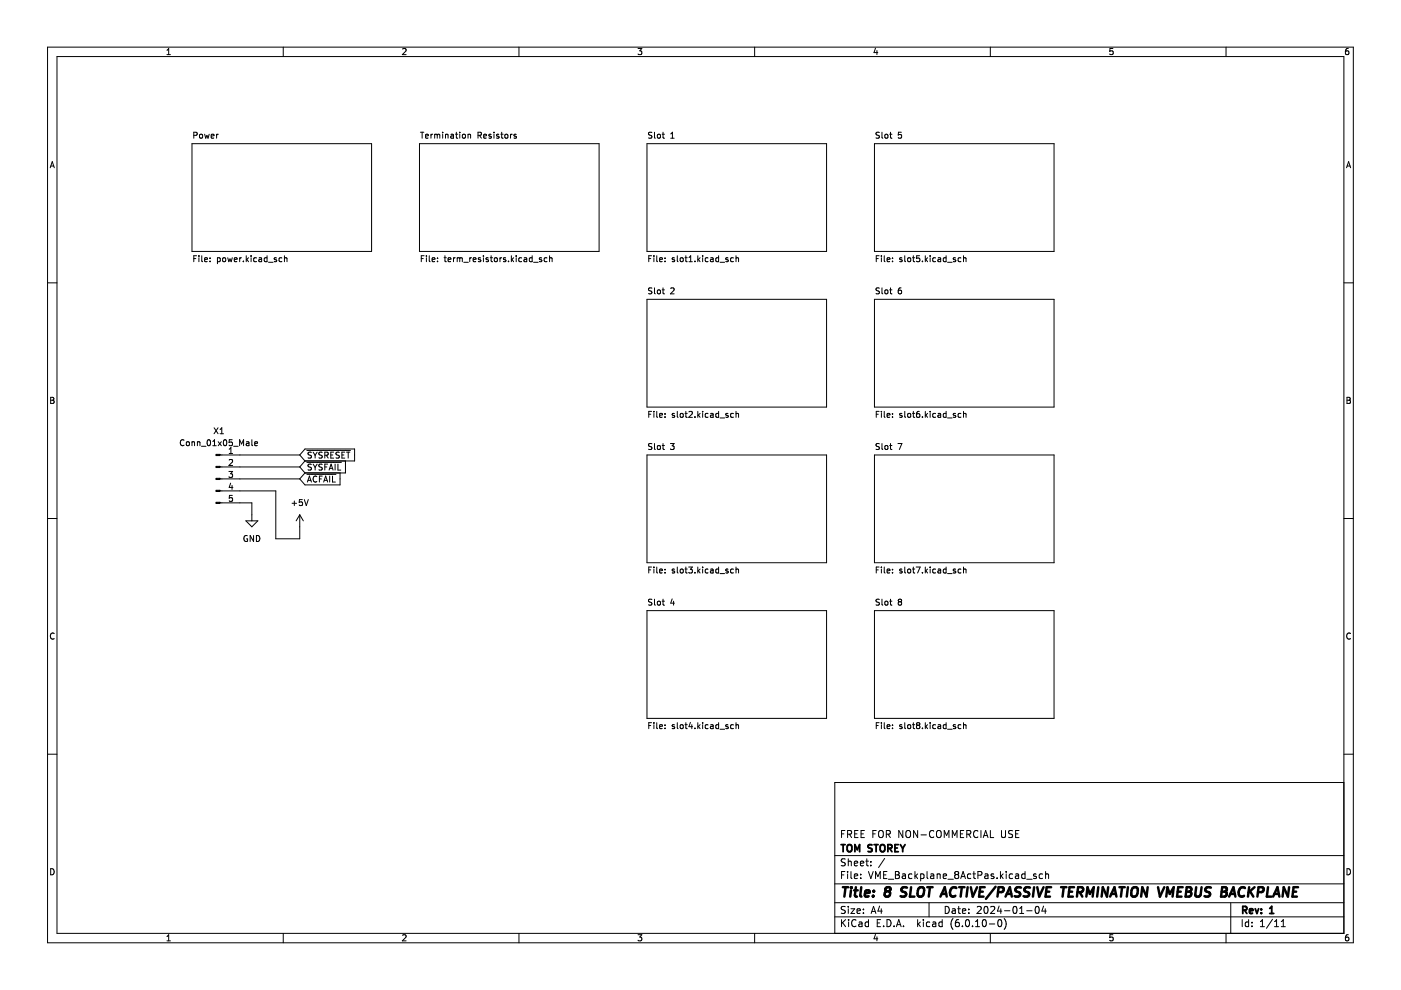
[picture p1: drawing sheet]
<svg xmlns="http://www.w3.org/2000/svg" width="297mm" height="210mm" viewBox="0 0 297 210" stroke-linecap="round" stroke-linejoin="round" font-family="sans-serif">
<path d="M.1 0h297v209.9h-297z" fill-rule="evenodd" fill="#fff" stroke="#fff" stroke-width=".21"/>
<g fill="none" stroke="#000" stroke-width=".21">
<path d="M10.1 10h276.8v189.9h-276.8zM12.1 12h272.8v185.9h-272.8zM35.4 11.6h.7M35.4 10.7l.4-.4v1.3M60.1 10v2M85.4 10.4l.5-.1 .2 .4-.8 .9h.8M110 10v2M135.3 10.3h.8l-.5 .5 .4 .1v.6l-.2 .1-.5-.1M160 10v2M185.6 10.2l-.3 .9h.8M185.9 10.7v.9M210 10v2"/>
<path d="M236 10.3h-.7v.6l.6-.1 .1 .7-.2 .1-.5-.1M259.9 10v2M285.9 10.3h-.4l-.2 .3v.7l.2 .3 .4-.1v-.7h-.4l-.2 .2M10.6 35.6l.5-1.3 .4 1.3M10.8 35.2h.6M40.7 30.5h38.1v22.8h-38.1zM41.1 28.7l.6-.1 .1-.4-.7-.2v1.3M42.4 28.6l.1-.1 .4 .1-.1 .6h-.4zM43.4 28.5l.2 .8 .3-.6 .2 .6 .3-.8M44.8 28.9l.6-.1-.1-.3h-.3l-.2 .1v.6h.5M45.9 28.5v.8M46.3 28.5l-.4 .2"/>
<path d="M88.9 30.5h38.1v22.8h-38.1zM89.1 28h.8M89.5 28v1.3M90.2 28.9l.6-.1v-.3h-.4l-.2 .1 .1 .6h.5M91.4 28.5v.8M91.7 28.5l-.3 .2M92.2 28.6l.3-.1 .2 .1M92.2 28.5v.8M92.7 28.6l.2-.1h.3v.8M92.7 28.6v.7M93.9 28v.2M93.9 28.5v.8"/>
<path d="M94.5 28.6l.4-.1 .1 .8M94.5 28.5v.8M95.6 28.5h.5v.8M96.1 28.8l-.6 .2 .2 .3 .4-.1M96.6 28.5h.5M96.8 28v1.1l.3 .2M97.5 28v.2M97.5 28.5v.8M98.1 28.6l.2-.1 .3 .1v.6h-.5zM99.2 28.6l.5-.1 .1 .8M99.2 28.5v.8M101.3 28.7l.7-.1v-.4l-.7-.2v1.3"/>
<path d="M101.6 28.7l.5 .6M102.6 28.9l.6-.1-.1-.3h-.4l-.1 .1v.6h.5M104.1 28.5h-.3l-.2 .1 .1 .2 .4 .1v.3h-.5M104.7 28v.2M104.7 28.5v.8M105.8 28.5h-.3l-.2 .1v.2l.5 .1v.3h-.5M106.2 28.5h.5M106.4 28v1.1l.3 .2M107.1 28.5h.4l.2 .2v.4l-.2 .2-.5-.2zM108.2 28.5v.8M108.6 28.5l-.4 .2M109.4 28.5h-.3l-.1 .1v.2l.4 .1v.3h-.4"/>
<path d="M137.2 30.5h38v22.8h-38zM138.2 28.1l-.5-.1-.2 .3 .1 .3 .6 .2v.4h-.7M138.8 28v1.1l.1 .2M139.5 28.5h.3l.2 .2v.4l-.2 .2-.4-.2zM140.4 28.5h.5M140.6 28v1.1l.3 .2M142.2 29.3h.7M142.2 28.4l.4-.4v1.3M185.4 30.5h38.1v22.8h-38.1zM186.4 28.1l-.4-.1-.3 .3 .1 .3 .6 .2v.4h-.7M187 28v1.1l.2 .2M187.7 28.5h.3l.3 .2v.4l-.3 .2-.4-.2z"/>
<path d="M188.6 28.5h.5M188.8 28v1.1l.3 .2M191.1 28h-.6l-.1 .6h.6l.1 .6-.2 .1-.5-.1M285.5 35.6l.4-1.3 .5 1.3M285.6 35.2h.6M10.1 60h2M41.1 54.8h.4M41.7 54.2h-.6v1.3M42.2 54.2v.1M42.2 54.6v.9M42.8 54.2v1.1l.2 .2M43.4 55.1l.6-.2-.1-.2-.3-.1-.2 .2v.6h.5"/>
<path d="M44.5 54.7v.1M44.5 55.4v.1M46.1 54.7l.4-.1 .2 .3-.1 .5h-.5M46.1 54.6v1.3M47.3 54.7l.3-.1 .3 .3v.3l-.3 .3-.4-.3zM48.3 54.6l.2 .9 .3-.6 .2 .6 .2-.9M49.7 55.1l.6-.2-.1-.2-.3-.1-.2 .2v.6h.5M50.8 54.6v.9M51.2 54.6l-.4 .3M51.6 55.4v.1M52.2 54.2v1.3M52.3 55l.4 .5"/>
<path d="M52.7 54.6l-.5 .5M53.2 54.2v.1M53.2 54.6v.9M54.4 54.7l-.4-.1-.2 .3 .1 .5h.5M54.9 54.7h.5l.1 .8M55.5 54.9l-.6 .3 .1 .3 .5-.1M56.6 54.7l-.3-.1-.3 .3 .1 .5h.5M56.6 54.2v1.3M56.9 55.6h1M58.6 54.7l-.3-.1-.2 .2 .1 .2 .4 .1v.3h-.5M59.8 54.7l-.4-.1-.2 .3 .1 .5h.5M60.3 54.8l.5-.1 .1 .8"/>
<path d="M60.3 54.2v1.3M89.3 54.8h.4M89.9 54.2h-.6v1.3M90.4 54.2v.1M90.4 54.6v.9M91 54.2v1.1l.2 .2M91.6 55.1l.6-.2v-.2l-.4-.1-.2 .2 .1 .6h.5M92.8 55.4v.1M92.8 54.7v.1M94.2 54.6h.4M94.3 54.2v1.1l.3 .2M95 55.1l.6-.2-.1-.2-.3-.1-.2 .2 .1 .6h.4"/>
<path d="M96.1 54.6v.9M96.5 54.6l-.4 .3M96.9 54.8l.4-.2 .2 .2M96.9 54.6v.9M97.5 54.8l.2-.2 .3 .1v.8M97.5 54.8v.7M98.3 55.6h1M99.6 54.6v.9M100 54.6l-.4 .3M100.3 55.1l.6-.2v-.2l-.4-.1-.2 .2 .1 .6h.5M101.9 54.7l-.3-.1-.2 .2 .1 .2 .4 .1v.3h-.5M102.5 54.2v.1"/>
<path d="M102.5 54.6v.9M103.5 54.7l-.3-.1-.2 .2 .1 .2 .4 .1v.3h-.5M103.9 54.6h.5M104.1 54.2v1.1l.3 .2M104.9 54.8l.1-.2 .4 .2-.1 .6h-.4zM106 54.6v.9M106.4 54.6l-.4 .3M107.2 54.7l-.3-.1-.2 .2 .1 .2 .4 .1v.3h-.5M107.8 55.4v.1M108.4 54.2v1.3M108.5 55l.4 .5M108.9 54.6l-.5 .5"/>
<path d="M109.4 54.2v.1M109.4 54.6v.9M110.6 54.7l-.4-.1-.2 .3 .1 .5h.5M111.1 54.7h.5l.1 .8M111.7 54.9l-.6 .3 .2 .3 .4-.1M112.8 54.7l-.3-.1-.3 .3 .1 .5h.5M112.8 54.2v1.3M113.1 55.6h1M114.8 54.7l-.3-.1-.2 .2 .1 .2 .4 .1v.3h-.5M116 54.7l-.4-.1-.2 .3 .1 .5h.5M116.5 54.8l.5-.1 .1 .8M116.5 54.2v1.3"/>
<path d="M137.6 54.8h.4M138.2 54.2h-.6v1.3M138.6 54.2v.1M138.6 54.6v.9M139.2 54.2v1.1l.2 .2M139.8 55.1l.7-.2-.1-.2-.4-.1-.2 .2 .1 .6h.5M141 54.7v.1M141 55.4v.1M143 54.7l-.3-.1-.2 .2 .1 .2 .4 .1v.3h-.5M143.6 54.2v1.1l.2 .2M144.3 54.8l.1-.2 .4 .2-.1 .6h-.4zM145.2 54.6h.5"/>
<path d="M145.4 54.2v1.1l.3 .2M146.1 55.5h.7M146.1 54.6l.3-.4v1.3M147.3 55.4v.1M147.9 54.2v1.3M148.1 55l.3 .5M148.4 54.6l-.5 .5M149 54.2v.1M149 54.6v.9M150.1 54.7l-.3-.1-.3 .3 .1 .5h.5M150.7 54.7h.5v.8M151.2 54.9l-.6 .3 .2 .3 .4-.1"/>
<path d="M152.4 54.7l-.4-.1-.2 .3 .1 .5h.5M152.4 54.2v1.3M152.7 55.6h.9M154.4 54.7l-.3-.1-.2 .2v.2l.5 .1v.3h-.5M155.5 54.7l-.4-.1-.2 .3 .1 .5h.5M156 54.8l.5-.1 .1 .8M156 54.2v1.3M185.8 54.8h.4M186.4 54.2h-.6v1.3M186.9 54.2v.1M186.9 54.6v.9M187.5 54.2v1.1l.2 .2"/>
<path d="M188.1 55.1l.6-.2-.1-.2-.3-.1-.2 .2v.6h.5M189.2 54.7v.1M189.2 55.4v.1M191.2 54.7l-.3-.1-.2 .2 .1 .2 .4 .1v.3h-.5M191.8 54.2v1.1l.2 .2M192.5 54.8l.2-.2 .3 .2v.6h-.5zM193.5 54.6h.4M193.6 54.2v1.1l.3 .2M195 54.2h-.6l-.1 .6h.6l.1 .6-.2 .1-.5-.1M195.6 55.4v.1M196.2 54.2v1.3M196.3 55l.4 .5"/>
<path d="M196.7 54.6l-.5 .5M197.2 54.2v.1M197.2 54.6v.9M198.4 54.7l-.4-.1-.2 .3 .1 .5h.5M198.9 54.7h.5v.8M199.4 54.9l-.6 .3 .2 .3 .4-.1M200.6 54.7l-.4-.1-.2 .3 .1 .5h.5M200.6 54.2v1.3M200.9 55.6h1M202.6 54.7l-.3-.1-.2 .2 .1 .2 .4 .1v.3h-.5M203.7 54.7l-.3-.1-.3 .3 .2 .5h.4M204.3 54.8l.5-.1v.8"/>
<path d="M204.3 54.2v1.3M284.9 60h2M137.2 63.5h38v22.8h-38zM138.2 61.1l-.5-.1-.2 .3 .1 .3 .6 .2v.4h-.7M138.8 61v1.1l.1 .2M139.5 61.5h.3l.2 .2v.4l-.2 .2-.4-.2zM140.4 61.5h.5M140.6 61v1.1l.3 .2M142.2 61.2l.5-.2 .2 .4-.8 .9h.8M185.4 63.5h38.1v22.8h-38.1zM186.4 61.1l-.4-.1-.3 .3 .1 .3 .6 .2v.4h-.7M187 61v1.1l.2 .2"/>
<path d="M187.7 61.5h.3l.3 .2v.4l-.3 .2-.4-.2zM188.6 61.5h.5M188.8 61v1.1l.3 .2M191 61l-.3 .1-.2 .2-.1 .8 .3 .2 .4-.1-.1-.6-.3-.1-.3 .3M10.7 84.2h.5l.2 .3-.2 .4 .2 .1 .1 .3-.3 .2h-.5zM10.7 84.9h.5M39 93.4a.56 .56 0 0 0-.8 .5 .56 .56 0 0 0 .8 .5M39.6 93.8l.1-.1 .4 .1-.1 .6h-.4zM40.7 93.8l.5-.1v.8M40.7 93.7v.8M41.9 93.8l.4-.1 .1 .8M41.9 93.7v.8"/>
<path d="M42.7 94.6h1M44 93.4l.2-.2a.68 .68 0 0 1 .5 .7 .68 .68 0 0 1-.5 .6l-.3-.5zM45.1 94.5h.7M45.1 93.6l.4-.4v1.3M45.4 90.7l.8 1.3M46.2 90.7l-.8 1.3M46.3 93.7l.6 .8M46.6 99h17M46.6 96.5h17M46.7 92h.7M46.7 91.1l.3-.4v1.3M46.9 93.7l-.6 .8"/>
<path d="M47.5 93.4l.2-.2a.68 .68 0 0 1 .4 .7 .68 .68 0 0 1-.4 .6l-.3-.5zM48.5 100h.8l-.4 .4 .4 .2v.5l-.2 .1-.6-.1M48.6 96.2h.7M48.6 95.2l.4-.3v1.3M48.6 97.5l.5-.1 .2 .4-.8 .9h.8M49.2 93.2h-.6v.6h.6v.6l-.2 .1-.4-.1M49.5 94.6h1M50.8 94.5v-1.3l.4 .9 .4-.9v1.3M52.2 93.7h.5l.1 .8M52.8 94l-.6 .2 .2 .3 .4-.1M53.4 93.2v1.1l.2 .2M54 94.1l.6-.1-.1-.3h-.3l-.2 .1 .1 .6h.4"/>
<path d="M63.6 99l1.1 1.3M63.6 96.5l1.1-1.3h10.5v2.5h-10.5M63.6 96.5l1.1 1.2M64.7 97.7l-1.1 1.3M65.1 98h7.3M65.1 95.5h9.2M66 98.5h-.6v.4l.5 .2 .1 .3-.2 .3-.5-.1M66 95.9l-.6 .1v.3l.5 .3 .1 .3-.2 .2h-.5M66.4 98.4l.4 .7M66.4 95.9l.4 .6M66.8 96.5v.6M66.8 99.1v.6"/>
<path d="M67.2 98.4l-.4 .7M67.2 95.9l-.4 .6M68.3 98.5h-.6v.4l.5 .2 .1 .3-.2 .3-.5-.1M68.3 95.9l-.6 .1v.3l.5 .3 .1 .3-.2 .2h-.5M68.9 99h.4M68.9 96.5h.6v-.5l-.6-.1v1.2M69.2 96.5l.4 .6M69.5 98.4h-.6v1.3M69.8 99.7l.4-1.3 .4 1.3M69.9 99.3h.6M70.1 96.5h.5M70.7 95.9h-.6v1.2h.6"/>
<path d="M71 98.4v1.3M71.6 98.4v1.3h.7M71.9 95.9h-.4l-.3 .2 .1 .3 .6 .2v.4l-.7 .1M72.5 96.5h.4M73.1 95.9h-.6v1.2h.6M73.2 97.7v2.6h-8.5M73.5 95.9h.7M73.8 95.9v1.2M137.2 96.5h38v22.8h-38zM137.6 87.8h.4M138.2 87.2h-.6v1.3M138.2 94.1l-.5-.1-.2 .3 .1 .3 .6 .2v.4h-.7"/>
<path d="M138.6 87.2v.1M138.6 87.6v.9M138.8 94v1.1l.1 .2M139.2 87.2v1.1l.2 .2M139.5 94.5h.3l.2 .2v.4l-.2 .2-.4-.2zM139.8 88.1l.7-.2-.1-.2-.4-.1-.2 .2 .1 .6h.5M140.4 94.5h.5M140.6 94v1.1l.3 .2M141 87.7v.1M141 88.4v.1M142.1 94h.8l-.4 .5 .4 .1v.6l-.2 .1-.6-.1M143 87.7l-.3-.1-.2 .2 .1 .2 .4 .1v.3h-.5"/>
<path d="M143.6 87.2v1.1l.2 .2M144.3 87.8l.1-.2 .4 .2-.1 .6h-.4zM145.2 87.6h.5M145.4 87.2v1.1l.3 .2M146.1 87.3l.5-.1 .2 .4-.8 .9h.8M147.3 88.4v.1M147.9 87.2v1.3M148.1 88l.3 .5M148.4 87.6l-.5 .5M149 87.2v.1M149 87.6v.9M150.1 87.7l-.3-.1-.3 .3 .1 .5h.5"/>
<path d="M150.7 87.7h.5v.8M151.2 87.9l-.6 .3 .2 .3 .4-.1M152.4 87.7l-.4-.1-.2 .3 .1 .5h.5M152.4 87.2v1.3M152.7 88.6h.9M154.4 87.7l-.3-.1-.2 .2v.2l.5 .1v.3h-.5M155.5 87.7l-.4-.1-.2 .3 .1 .5h.5M156 87.8l.5-.1 .1 .8M156 87.2v1.3M185.4 96.5h38.1v22.8h-38.1zM185.8 87.8h.4M186.4 87.2h-.6v1.3"/>
<path d="M186.4 94.1l-.4-.1-.3 .3 .1 .3 .6 .2v.4h-.7M186.9 87.2v.1M186.9 87.6v.9M187 94v1.1l.2 .2M187.5 87.2v1.1l.2 .2M187.7 94.5h.3l.3 .2v.4l-.3 .2-.4-.2zM188.1 88.1l.6-.2-.1-.2-.3-.1-.2 .2v.6h.5M188.6 94.5h.5M188.8 94v1.1l.3 .2M189.2 88.4v.1M189.2 87.7v.1M190.4 94h.8l-.5 1.3"/>
<path d="M191.2 87.7l-.3-.1-.2 .2 .1 .2 .4 .1v.3h-.5M191.8 87.2v1.1l.2 .2M192.5 87.8l.2-.2 .3 .2v.6h-.5zM193.5 87.6h.4M193.6 87.2v1.1l.3 .2M194.9 87.2l-.4 .1-.1 .2-.1 .7 .2 .3 .5-.1-.1-.6-.4-.1-.2 .2M195.6 88.4v.1M196.2 87.2v1.3M196.3 88l.4 .5M196.7 87.6l-.5 .5M197.2 87.2v.1M197.2 87.6v.9"/>
<path d="M198.4 87.7l-.4-.1-.2 .3 .1 .5h.5M198.9 87.7h.5v.8M199.4 87.9l-.6 .3 .2 .3 .4-.1M200.6 87.7l-.4-.1-.2 .3 .1 .5h.5M200.6 87.2v1.3M200.9 88.6h1M202.6 87.7l-.3-.1-.2 .2 .1 .2 .4 .1v.3h-.5M203.7 87.7l-.3-.1-.3 .3 .2 .5h.4M204.3 87.8l.5-.1v.8M204.3 87.2v1.3M285.6 84.2h.4l.3 .3-.3 .4 .3 .1v.3l-.2 .2h-.5zM285.6 84.9h.4"/>
<path d="M10.1 109.9h2M46.6 104.1h11.9v10.1h5.1v-5M46.6 106.6h6.8v3.8M46.6 101.5h17M48.9 102.4l-.3 .9h.8M49.2 102.9v.9M49.3 105h-.6l-.1 .6h.6l.1 .6-.2 .1-.5-.1M52.1 110.4h2.6l-1.3 1.3zM52.4 113.6a.58 .58 0 0 0-.7 .6 .58 .58 0 0 0 .8 .5v-.4h-.3M53.8 113.5v1.3l-.8-1.3v1.3M54.4 113.5a.64 .64 0 0 1 .7 .7 .64 .64 0 0 1-.7 .6zM61.9 106.7h1"/>
<path d="M62.4 106.2v1M63.6 109.2l-.8 1.2M63.6 109.2l.7 1.2M64.1 105.9h-.6l-.1 .6h.6l.1 .6-.2 .1-.5-.1M64.5 105.9l.4 1.3 .5-1.3M64.7 100.3l-1.1 1.2M65.1 100.6h6.1M65.2 102.2l.4-1.3 .4 1.3M65.3 101.8h.6M67.2 101.1a.56 .56 0 0 0-.8 .5 .56 .56 0 0 0 .8 .5M67.7 101.5h.4M68.3 100.9h-.6v1.3"/>
<path d="M68.6 102.2l.4-1.3 .5 1.3M68.7 101.8h.7M69.9 100.9v1.3M70.5 100.9v1.3h.6M72.1 100.3v2.5h-7.4l-1.1-1.3M284.9 109.9h2M11.5 134.3a.58 .58 0 0 0-.8 .6 .58 .58 0 0 0 .8 .5M137.2 129.5h38v22.8h-38zM137.6 120.8h.4M138.2 120.2h-.6v1.3M138.2 127.1l-.5-.1-.2 .3 .1 .3 .6 .2v.4h-.7M138.6 120.2v.1"/>
<path d="M138.6 120.6v.9M138.8 127v1.1l.1 .2M139.2 120.2v1.1l.2 .2M139.5 127.5h.3l.2 .2v.4l-.2 .2-.4-.2zM139.8 121.1l.7-.2-.1-.2-.4-.1-.2 .2 .1 .6h.5M140.4 127.5h.5M140.6 127v1.1l.3 .2M141 120.7v.1M141 121.4v.1M142.5 127l-.3 .9h.8M142.8 127.5v.8M143 120.7l-.3-.1-.2 .2 .1 .2 .4 .1v.3h-.5"/>
<path d="M143.6 120.2v1.1l.2 .2M144.3 120.7l.3-.1 .3 .3v.4l-.3 .2-.4-.2zM145.2 120.6h.5M145.4 120.2v1.1l.3 .2M146 120.2h.8l-.4 .5 .3 .1v.6l-.1 .1-.6-.1M147.3 121.4v.1M147.9 120.2v1.3M148.1 121l.3 .5M148.4 120.6l-.5 .5M149 120.2v.1M149 120.6v.9M150.1 120.7l-.3-.1-.3 .3 .1 .5h.5"/>
<path d="M150.7 120.7h.5v.8M151.2 120.9l-.6 .3 .2 .3 .4-.1M152.4 120.7l-.4-.1-.2 .3 .1 .5h.5M152.4 120.2v1.3M152.7 121.6h.9M154.4 120.7l-.3-.1-.2 .2v.2l.5 .1v.3h-.5M155.5 120.7l-.4-.1-.2 .3 .1 .5h.5M156 120.8l.5-.1 .1 .8M156 120.2v1.3M185.4 129.5h38.1v22.8h-38.1zM185.8 120.8h.4M186.4 120.2h-.6v1.3"/>
<path d="M186.4 127.1l-.4-.1-.3 .3 .1 .3 .6 .2v.4h-.7M186.9 120.2v.1M186.9 120.6v.9M187 127v1.1l.2 .2M187.5 120.2v1.1l.2 .2M187.7 127.5h.3l.3 .2v.4l-.3 .2-.4-.2zM188.1 121.1l.6-.2-.1-.2-.3-.1-.2 .2v.6h.5M188.6 127.5h.5M188.8 127v1.1l.3 .2M189.2 120.7v.1M189.2 121.4v.1M190.7 127.6l-.3 .2 .1 .4 .2 .1h.2l.3-.2-.1-.4-.2-.1"/>
<path d="M190.7 127.6l-.3-.3 .3-.3h.2l.3 .3-.3 .3M190.7 127.6h.2M191.2 120.7l-.3-.1-.2 .2 .1 .2 .4 .1v.3h-.5M191.8 120.2v1.1l.2 .2M192.5 120.8l.2-.2 .3 .2v.6h-.5zM193.5 120.6h.4M193.6 120.2v1.1l.3 .2M194.2 120.2h.9l-.6 1.3M195.6 121.4v.1M196.2 120.2v1.3M196.3 121l.4 .5M196.7 120.6l-.5 .5"/>
<path d="M197.2 120.2v.1M197.2 120.6v.9M198.4 120.7l-.4-.1-.2 .3 .1 .5h.5M198.9 120.7h.5v.8M199.4 120.9l-.6 .3 .2 .3 .4-.1M200.6 120.7l-.4-.1-.2 .3 .1 .5h.5M200.6 120.2v1.3M200.9 121.6h1M202.6 120.7l-.3-.1-.2 .2 .1 .2 .4 .1v.3h-.5M203.7 120.7l-.3-.1-.3 .3 .2 .5h.4M204.3 120.2v1.3M204.3 120.8l.5-.1v.8"/>
<path d="M286.3 134.3a.58 .58 0 0 0-.8 .6 .58 .58 0 0 0 .8 .5M10.1 159.9h2M137.6 153.8h.4M138.2 153.2h-.6v1.3M138.6 153.2v.1M138.6 153.6v.9M139.2 153.2v1.1l.2 .2M139.8 154.1l.7-.1-.1-.3-.4-.1-.2 .2 .1 .6h.5M141 154.4v.1M141 153.7v.1M143 153.7l-.3-.1-.2 .2 .1 .2 .4 .1v.3h-.5M143.6 153.2v1.1l.2 .2"/>
<path d="M144.3 153.8l.1-.2 .4 .2-.1 .6h-.4zM145.2 153.6h.5M145.4 153.2v1.1l.3 .2M146.4 153.2l-.3 .9h.8M146.7 153.6v.9M147.3 154.4v.1M147.9 153.2v1.3M148.1 154l.3 .5M148.4 153.6l-.5 .5M149 153.2v.1M149 153.6v.9M150.1 153.7l-.3-.1-.3 .3 .1 .5h.5"/>
<path d="M150.7 153.7h.5v.8M151.2 154l-.6 .2 .2 .3 .4-.1M152.4 153.7l-.4-.1-.2 .3 .1 .5h.5M152.4 153.2v1.3M152.7 154.6h.9M154.4 153.7l-.3-.1-.2 .2v.2l.5 .1v.3h-.5M155.5 153.7l-.4-.1-.2 .3 .1 .5h.5M156 153.8l.5-.1 .1 .8M156 153.2v1.3M185.8 153.8h.4M186.4 153.2h-.6v1.3M186.9 153.2v.1"/>
<path d="M186.9 153.6v.9M187.5 153.2v1.1l.2 .2M188.1 154.1l.6-.1-.1-.3-.3-.1-.2 .2v.6h.5M189.2 154.4v.1M189.2 153.7v.1M191.2 153.7l-.3-.1-.2 .2 .1 .2 .4 .1v.3h-.5M191.8 153.2v1.1l.2 .2M192.5 153.8l.2-.2 .3 .2v.6h-.5zM193.5 153.6h.4M193.6 153.2v1.1l.3 .2M194.5 153.8l-.2-.3 .2-.3h.3l.2 .3-.2 .3M194.5 153.8l-.2 .2v.3l.2 .2h.3l.2-.2v-.3l-.2-.2"/>
<path d="M194.5 153.8h.3M195.6 154.4v.1M196.2 153.2v1.3M196.3 154l.4 .5M196.7 153.6l-.5 .5M197.2 153.2v.1M197.2 153.6v.9M198.4 153.7l-.4-.1-.2 .3 .1 .5h.5M198.9 153.7h.5v.8M199.4 154l-.6 .2 .2 .3 .4-.1M200.6 153.7l-.4-.1-.2 .3 .1 .5h.5M200.6 153.2v1.3"/>
<path d="M200.9 154.6h1M202.6 153.7l-.3-.1-.2 .2 .1 .2 .4 .1v.3h-.5M203.7 153.7l-.3-.1-.3 .3 .2 .5h.4M204.3 153.2v1.3M204.3 153.8l.5-.1v.8M284.9 159.9h2M178.4 176.8h.5M179.1 176.1h-.7v1.5M179.7 176.9l.7-.1 .2-.2-.1-.4-.8-.1v1.5M180.1 176.9l.5 .7M181.2 176.8h.5M181.9 176.1h-.7v1.5h.7"/>
<path d="M182.6 176.8h.5M183.3 176.1h-.7v1.5h.7M185.1 176.8h.5M185.8 176.1h-.7v1.5M186.3 176.3l.3-.2a.5 .5 0 0 1 .7 .5v.5a.5 .5 0 0 1-.5 .5 .5 .5 0 0 1-.5-.5zM187.9 176.9l.7-.1 .2-.2-.1-.4-.8-.1v1.5M188.3 176.9l.5 .7M191.4 176.1v1.5l-.8-1.5v1.5M192.1 176.3l.3-.2a.5 .5 0 0 1 .7 .5v.5a.5 .5 0 0 1-.5 .5 .5 .5 0 0 1-.5-.5zM194.6 176.1v1.5l-.9-1.5v1.5M195.3 177h1.1M198 176.2a.71 .71 0 0 0-1 .5 .71 .71 0 0 0 .7 .9l.3-.2"/>
<path d="M198.6 176.3l.3-.2a.5 .5 0 0 1 .7 .5v.5a.5 .5 0 0 1-.5 .5 .5 .5 0 0 1-.5-.5zM200.2 177.6v-1.5l.5 1.1 .5-1.1v1.5M201.9 177.6v-1.5l.5 1.1 .5-1.1v1.5M203.6 176.8h.5M204.3 176.1h-.7v1.5h.7M205 176.9l.7-.1 .1-.2v-.4l-.8-.1v1.5M205.3 176.9l.5 .7M207.3 176.2a.71 .71 0 0 0-1 .5 .71 .71 0 0 0 .7 .9l.3-.2M208 176.1v1.5M208.5 177.6l.5-1.5 .5 1.5M208.6 177.2h.7M210 176.1v1.5h.7"/>
<path d="M212.3 176.1v1.2l.3 .3 .4-.1 .2-.2v-1.2M214.7 176.2l-.6-.1-.2 .1v.5l.6 .2 .2 .4-.3 .3-.6-.1M215.3 176.8h.5M216 176.1h-.7v1.5h.7M284.9 165.9h-107.9v32M10.7 184.2a.66 .66 0 0 1 .8 .6 .66 .66 0 0 1-.8 .7zM35.4 198.6l.4-.4v1.3M35.4 199.5h.7M60.1 197.9v2M85.4 198.3l.5-.1 .2 .4-.8 .9h.8M110 197.9v2M135.3 198.2h.8l-.5 .5 .4 .1v.6l-.2 .1-.5-.1"/>
<path d="M160 197.9v2M177 194.4h107.9M177 191.4h107.9M177 187.4h107.9M177 181.4h107.9M178.4 195v1.5M178.4 185.5h.5M178.6 195.6l.7 .9M179.1 184.8h-.7v1.5M179.2 192.2h-.6l-.2 .1v.4l.7 .3 .1 .4-.3 .3-.5-.1M179.2 182.2l-.6-.1-.2 .1v.5l.7 .2 .1 .4-.3 .3-.5-.1M179.3 195l-.9 .8"/>
<path d="M179.7 184.8v.1M179.7 185.3v1M179.9 182.1v1.5M179.9 192.2v.1M179.9 192.7v1M179.9 182.7l.2-.1 .3 .1 .1 .9M179.9 195v.1M179.9 195.5v1M180.4 192.7h.8l-.8 1h.8M180.4 184.8v1.3l.2 .2M181.1 185.8l.7-.2v-.2l-.5-.1-.2 .2 .1 .7h.6M181.1 183.1l.7-.2v-.2l-.5-.1-.2 .2 .1 .7h.6"/>
<path d="M181.5 195.1a.71 .71 0 0 0-1 .5 .71 .71 0 0 0 .7 .9l.3-.2M181.7 193.2l.7-.2-.1-.3h-.4l-.2 .2 .1 .7h.5M182.1 195.5h.6l.1 1M182.4 183.1l.7-.2v-.2l-.5-.1-.2 .2 .1 .7h.6M182.5 186.1v.2M182.5 185.4v.1M182.8 195.8l-.5 .1-.2 .2 .2 .4 .5-.1M183.1 192.7v.2M183.1 193.5v.2M183.6 182.6h.5M183.8 182.1v1.3l.3 .2M184.1 195.5h-.4l-.3 .3 .2 .6h.5"/>
<path d="M184.1 195v1.5M184.1 184.8l.5 1.5 .5-1.5M184.6 183.4v.2M184.6 182.7v.1M184.7 193.7l.5-1.5 .5 1.5M184.8 193.2h.8M185.6 198.1l-.3 .9h.8M185.6 186.3v-1.5l.5 1.1 .5-1.1v1.5M185.9 198.6v.9M186 195.7h.5M186.5 192.1l-.4 1.1h1M186.7 195h-.7v1.5h.7"/>
<path d="M186.8 192.7v1M187.3 196.3v.2M187.3 185.5h.5M187.6 182l-1.3 1.9M188.1 195a.76 .76 0 0 1 .8 .7 .76 .76 0 0 1-.8 .8zM188.1 184.8h-.8v1.5h.8M188.3 186.4h1.2M189.6 196.3v.2M189.8 184.8h.5l.3 .3-.3 .4 .3 .1 .1 .4-.3 .3h-.6zM189.8 185.5h.5M190.1 196.5l.5-1.5 .5 1.5M190.2 196h.7"/>
<path d="M191.3 185.4h.6l.1 .9M191.6 196.3v.2M192 185.6l-.5 .1-.2 .2 .2 .4 .5-.1M193.3 185.4l-.4-.1-.3 .3 .2 .6h.5M194 184.8v1.5M194.1 185.7l.5 .6M194.6 195v1.5M194.6 185.3l-.6 .6M194.7 195.9l.4 .6M195.1 195.5l-.5 .5M195.2 185.4l.4-.1 .3 .3-.1 .6h-.6M195.2 185.3v1.5"/>
<path d="M195.8 195v.1M195.8 195.5v1M196.6 184.8v1.3l.2 .2M197 191.4v3M197.1 195.5h-.4l-.3 .3 .2 .6h.5M197.3 185.4h.6l.1 .9M197.8 195.5h.5l.1 1M198 185.6l-.5 .1-.2 .2 .2 .4 .5-.1M198.4 195.8l-.5 .1-.2 .2 .2 .4 .5-.1M198.7 185.4l.2-.1 .4 .1v.9M198.7 185.3v1M199.8 195.5h-.5l-.2 .3 .1 .6h.6"/>
<path d="M199.8 195v1.5M200 185.8l.7-.2-.1-.2-.4-.1-.2 .2 .1 .7h.5M200.4 192.2a.76 .76 0 0 1 .9 .7 .76 .76 0 0 1-.9 .8zM201 186.4h1.1M201.9 192.7h.6l.1 1M202.1 194.8a1.72 1.72 0 0 0 0 2.2M202.6 193l-.5 .1-.3 .2 .3 .4 .5-.1M202.7 185.4l-.3-.3 .3-.3h.3l.3 .3-.3 .3M202.7 185.4l-.3 .3 .1 .4 .2 .2 .4-.1 .2-.2-.1-.4-.2-.2M202.7 185.4h.3M203.1 192.7h.5M203.3 192.2v1.3l.3 .2"/>
<path d="M203.3 195h-.5a1.01 1.01 0 0 0 0 1.5l.5-.2 .1-.5-.3-.3-.4 .1-.1 .2M203.7 186.3l.5-1.5 .5 1.5M203.8 185.9h.8M204.1 193.2l.7-.2-.1-.3h-.4l-.2 .2v.7h.6M204.1 196.3v.2M204.8 195.1l.3-.1a.8 .8 0 0 1 .5 .7 .8 .8 0 0 1-.5 .8l-.4-.6zM205.4 193.5v.2M205.4 192.7v.2M205.8 185.4l-.4-.1-.3 .3 .2 .6h.5M206.2 196.3v.2M206.3 185.3h.5M206.5 184.8v1.3l.3 .2"/>
<path d="M206.8 196.5h.9M206.8 195.4l.5-.4v1.5M207.2 192.3l.6-.1 .2 .4-.9 1.1h.9M207.3 185.6l.7-.1 .2-.2-.1-.4-.8-.1v1.5M208.4 195.1l.2-.1a.8 .8 0 0 1 .5 .7 .8 .8 0 0 1-.5 .8l-.3-.6zM208.8 192.3l.2-.1a.8 .8 0 0 1 .5 .7 .8 .8 0 0 1-.5 .8l-.4-.6zM208.8 185.4h.6l.1 .9M209.5 185.6l-.5 .1-.2 .2 .2 .4 .5-.1M209.8 195.9h1.1M210 197.9v2M210 192.3l.6-.1 .3 .4-.9 1.1h.9M210.7 185.4l-.4-.1-.2 .2 .1 .2 .5 .2v.3h-.6"/>
<path d="M211.4 186.1v.2M211.7 195.1l.2-.1a.8 .8 0 0 1 .5 .7 .8 .8 0 0 1-.5 .8l-.4-.6zM211.8 192.1l-.3 1.1h.9M212.1 184.8v1.5M212.2 192.7v1M212.3 185.7l.4 .6M212.7 185.3l-.6 .6M212.9 194.8a1.72 1.72 0 0 1 0 2.2M213 193.1h1.1M213.3 184.8v.1M213.3 185.3v1M214.7 185.4l-.4-.1-.3 .3 .1 .6h.6"/>
<path d="M214.9 192.3l.2-.1a.8 .8 0 0 1 .5 .7 .8 .8 0 0 1-.5 .8l-.3-.6zM215.3 185.4h.6l.1 .9M216 185.6l-.5 .1-.2 .2 .2 .4 .5-.1M216.2 193.7h.8M216.2 192.6l.4-.4v1.5M217.3 185.4l-.4-.1-.3 .3 .2 .6h.5M217.3 184.8v1.5M217.7 193.1h1.1M217.7 186.4h1.1M219.6 192.3l.2-.1a.8 .8 0 0 1 .5 .7 .8 .8 0 0 1-.5 .8l-.3-.6zM219.7 185.4l-.4-.1-.2 .2 .1 .2 .5 .2v.3h-.6M221 185.4l-.4-.1-.3 .3 .2 .6h.5"/>
<path d="M221.3 192.1l-.4 1.1h.9M221.6 192.7v1M221.7 185.4l.2-.1 .4 .1v.9M221.7 184.8v1.5M236 198.2h-.7v.6l.6-.1 .1 .7-.2 .1-.5-.1M259.9 197.9v2M260.9 191.4v6.5M263.4 195v1.5M264.7 195.5h-.4l-.3 .3 .2 .6h.5M264.7 195v1.5M265.4 196.3v.2M265.4 195.5v.2"/>
<path d="M267.2 196.5h.9M267.2 195.4l.5-.4v1.5M269.8 194.9l-1.3 1.9M270.2 196.5h.9M270.2 195.4l.5-.4v1.5M271.7 196.5h.8M271.7 195.4l.4-.4v1.5M285.6 184.2a.66 .66 0 0 1 .7 .6 .66 .66 0 0 1-.7 .7zM285.9 198.2h-.4l-.2 .3v.7l.2 .3 .4-.1v-.7h-.4l-.2 .2"/>
</g>
<g fill="none" stroke="#000" stroke-width=".39">
<path d="M178.3 179.1h.9M178.8 179.1v1.5M179.7 179.3l.3-.2a.5 .5 0 0 1 .6 .5v.5a.5 .5 0 0 1-.5 .5 .5 .5 0 0 1-.5-.5zM184.9 179.2l-.6-.1-.2 .1v.5l.7 .2 .1 .4-.3 .3-.6-.1M185.3 179.1h.9M185.8 179.1v1.5M186.7 179.3l.3-.2a.5 .5 0 0 1 .6 .5v.5a.5 .5 0 0 1-.5 .5 .5 .5 0 0 1-.5-.5zM188.3 179.9l.7-.1 .1-.2-.1-.4-.7-.1v1.5M188.6 179.9l.5 .7M189.7 179.8h.5M190.5 179.1h-.8v1.5h.8M190.9 179.1l.5 .8"/>
<path d="M191.4 179.9v.7M191.9 179.1l-.5 .8M181.3 180.6v-1.5l.5 1.1 .5-1.1v1.5M263.5 193l.7-.1 .2-.2-.1-.4-.8-.1v1.5M263.9 193l.5 .7M264.9 193.2l.7-.2v-.3h-.5l-.2 .2 .1 .7h.6M266.1 192.7l.4 1 .3-1M267.4 193.5v.2M267.4 192.7v.2M269.2 193.7h.9M269.2 192.6l.4-.4v1.5"/>
</g>
<g fill="none" stroke="#000" stroke-width=".52">
<path d="M178.7 188.1h1.1M179.3 188.1l-.3 2M180.4 188.8l-.1 1.3M180.5 188.1v.2M181.1 188.8h.8M181.5 188.1l-.3 1.7 .1 .2 .4 .1M182.6 188.1l-.2 1.7 .2 .3M183.4 189.4l1-.2-.1-.3-.5-.1-.4 .3v.9h.8M185.1 189.9v.2M185.3 188.9l-.1 .2M188 189l-.2-.2-.1-.3a.64 .64 0 0 1 1.1-.2v.3l-.4 .4M188 189a.65 .65 0 0 0-.3 1 .65 .65 0 0 0 .9-.1 .65 .65 0 0 0 0-.8l-.2-.1"/>
<path d="M188 189h.4M192.3 188.2a.85 .85 0 0 0-1.1 .1v.6l.9 .4-.1 .6a.85 .85 0 0 1-1.1 .1M193.2 188.1l-.3 2h1M194.8 188.4a.69 .69 0 0 1 1.1 0 1.47 1.47 0 0 1-.6 1.7l-.6-.1a1.5 1.5 0 0 1 .1-1.6zM196.6 188.1h1.1M197.2 188.1l-.3 2M199.4 190.1l.9-2 .4 2M199.7 189.5h.9M202.8 188.3a.88 .88 0 0 0-1.1 0 .88 .88 0 0 0-.3 .9 .69 .69 0 0 0 .3 .8 .69 .69 0 0 0 .9-.1M203.4 188.1h1.1M203.9 188.1l-.2 2M205.2 188.1l-.3 2"/>
<path d="M205.8 188.1l.4 2 1-2M207.7 189.1h.7M208.8 188.1h-1l-.2 2h.9M211.1 188l-2.1 2.6M211.6 189.2h.8l.3-.2a.51 .51 0 0 0-.2-.9h-.8l-.2 2M213.2 190.1l.9-2 .4 2M213.5 189.5h.9M216.5 188.2a.85 .85 0 0 0-1.1 .1l-.1 .6 .9 .4v.6a.85 .85 0 0 1-1.1 .1M218.4 188.2a.85 .85 0 0 0-1.1 .1v.6l.8 .4v.6a.85 .85 0 0 1-1.1 .1M219.3 188.1l-.3 2M219.9 188.1l.4 2 .9-2M221.8 189.1h.7"/>
<path d="M222.9 188.1h-1l-.2 2h.9M225 188.1h1.1M225.5 188.1l-.2 2M226.7 189.1h.6M227.7 188.1h-.9l-.3 2h1M228.4 189.2h.8l.3-.2a.51 .51 0 0 0-.2-.9h-.7l-.3 2M228.9 189.2l.6 .9M230.3 190.1l.3-2 .5 1.4 .8-1.4-.2 2M232.9 188.1l-.3 2M235 188.1l-.3 2-.9-2-.2 2M235.4 190.1l.9-2 .4 2M235.6 189.5h1"/>
<path d="M237.3 188.1h1.2M237.9 188.1l-.2 2M239.1 188.1l-.2 2M240.1 188.4a.69 .69 0 0 1 1.1 0 1.47 1.47 0 0 1-.6 1.7l-.6-.1a1.5 1.5 0 0 1 .1-1.6zM243.3 188.1l-.2 2-.9-2-.3 2M245.5 188.1l.4 2 1-2M247.3 190.1l.2-2 .5 1.4 .9-1.4-.3 2M249.7 189.1h.7M250.8 188.1h-1l-.2 2h.9M251.5 189.1h.7M251.6 188.1h.7l.2 .2 .1 .4-.4 .4 .2 .1a.58 .58 0 0 1-.3 .9h-.7zM253.6 188.1l-.2 1.6 .2 .3a.66 .66 0 0 0 1-.3l.2-1.6"/>
<path d="M256.7 188.2a.85 .85 0 0 0-1 .1l-.1 .6 .9 .4-.1 .6a.85 .85 0 0 1-1 .1M259 189.1h.7M259.1 188.1h.7l.3 .2v.4l-.4 .4 .3 .1a.58 .58 0 0 1-.4 .9h-.7zM260.6 190.1l.9-2 .4 2M260.9 189.5h.9M264 188.3a.88 .88 0 0 0-1.1 0 .88 .88 0 0 0-.3 .9 .69 .69 0 0 0 .3 .8 .69 .69 0 0 0 .9-.1M264.8 188.1l-.2 2M265 189l.7 1.1M266 188.1l-1.3 1.1M266.7 189.2h.8l.3-.2a.51 .51 0 0 0-.2-.9h-.8l-.2 2M268.8 188.1l-.2 2h.9M269.9 190.1l.9-2 .5 2"/>
<path d="M270.2 189.5h.9M273.3 188.1l-.2 2-.9-2-.3 2M274.1 189.1h.7M275.2 188.1h-.9l-.3 2h1"/>
</g>
<g fill="#000" stroke="#000" stroke-width=".21">
<path d="M45.8 98.9h.8v.2h-.8z" fill-rule="evenodd"/>
<path d="M45.8 96.3h.8v.3h-.8z" fill-rule="evenodd"/>
<path d="M45.8 106.5h.8v.2h-.8z" fill-rule="evenodd"/>
<path d="M45.8 104h.8v.2h-.8z" fill-rule="evenodd"/>
<path d="M45.8 101.4h.8v.3h-.8z" fill-rule="evenodd"/>
</g>
</svg>
